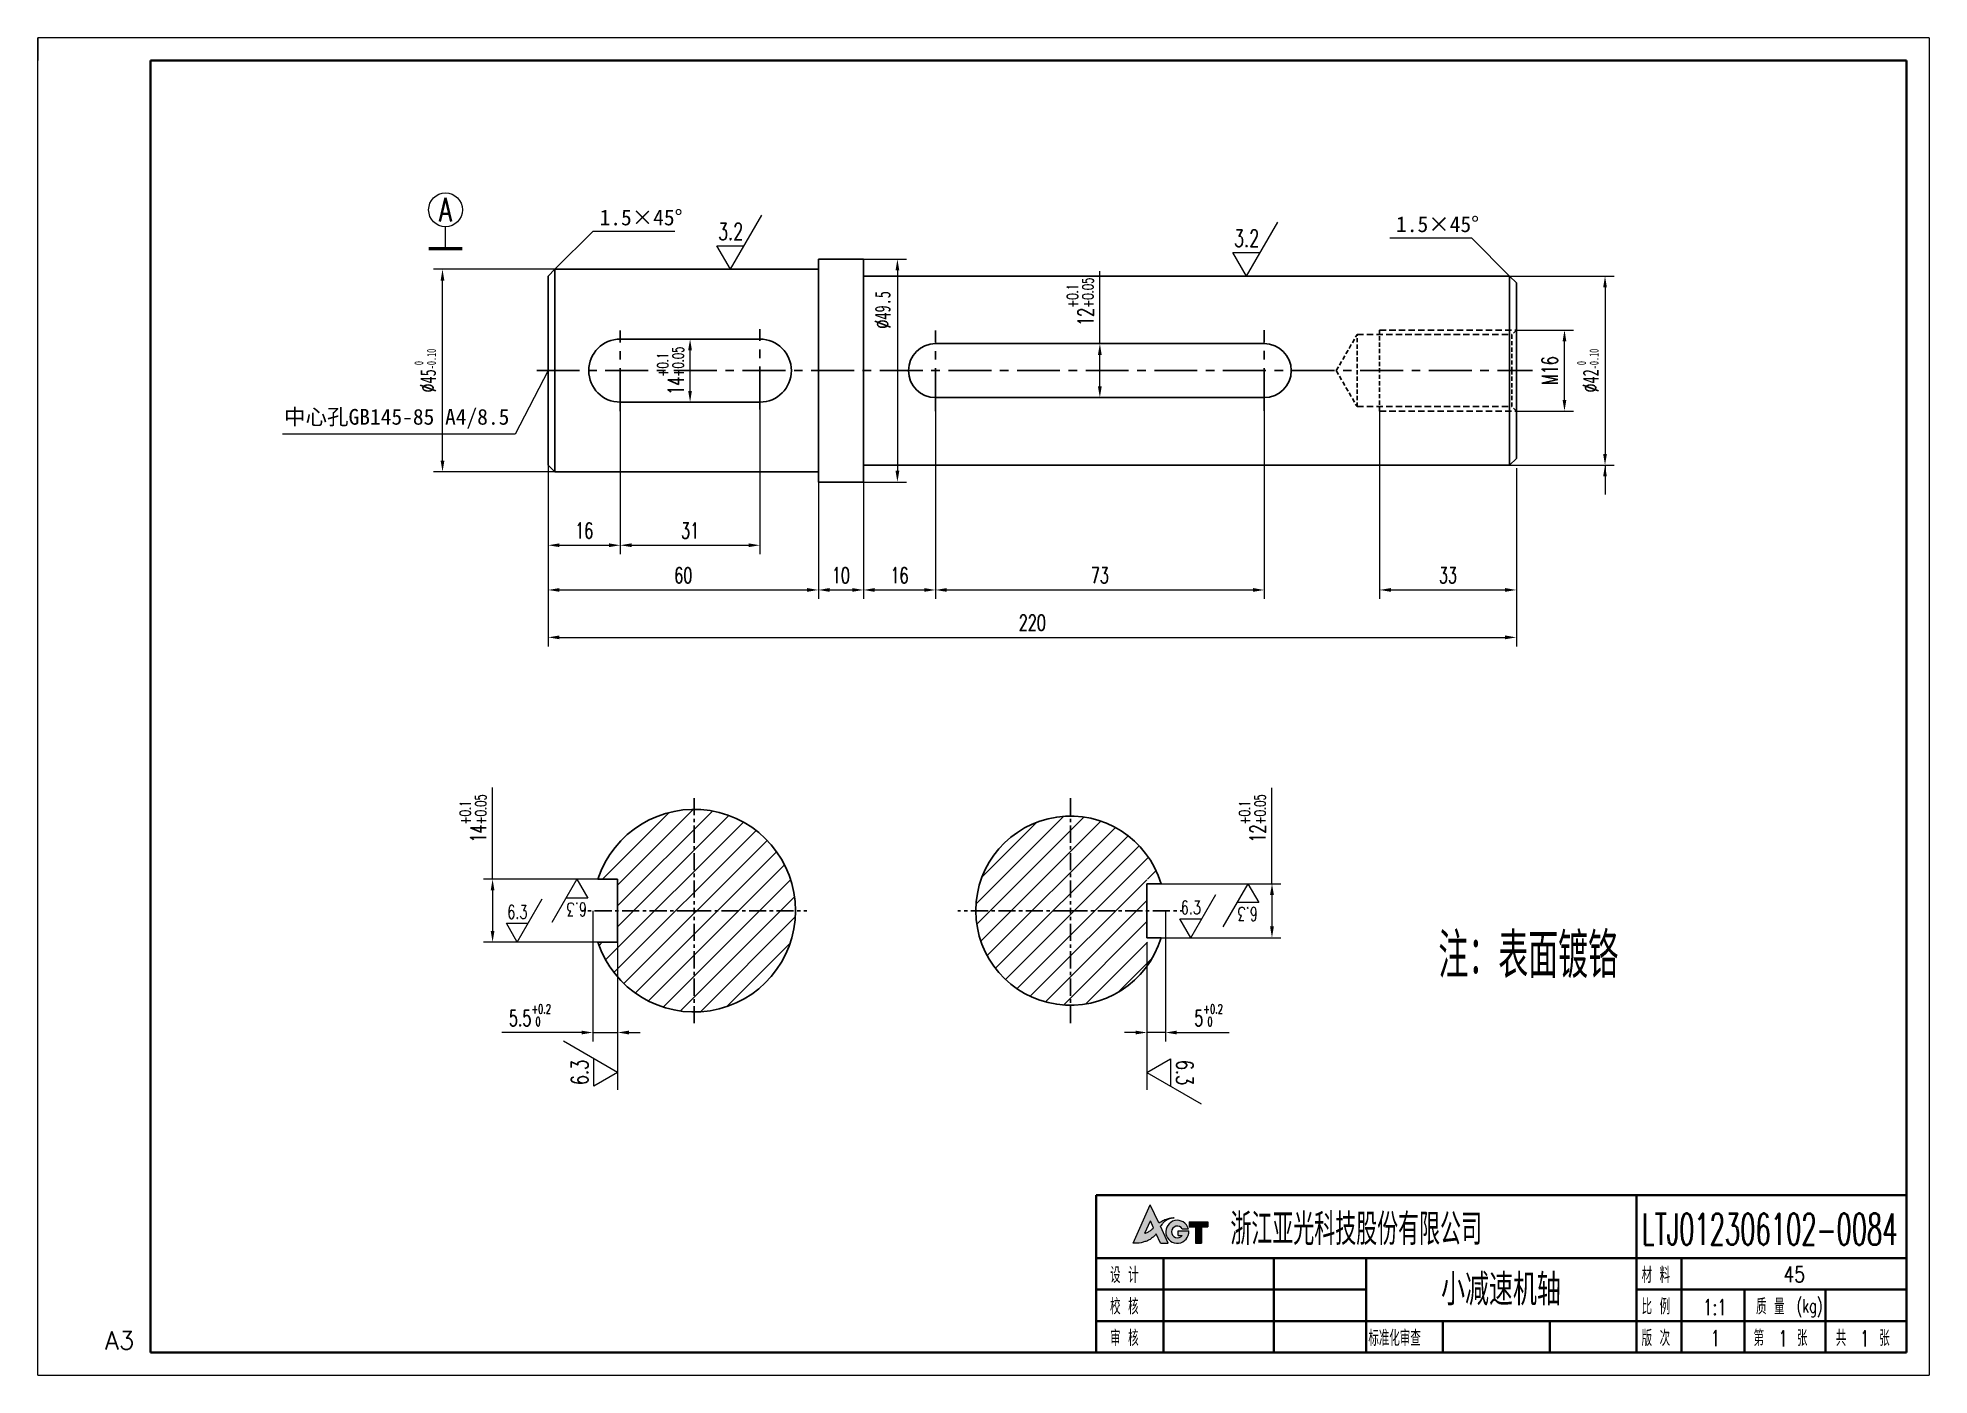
# Model space of a CAD drawing. Header units: millimetres. Extents: x -25 to 395, y -5 to 292.
import ezdxf
from ezdxf.enums import TextEntityAlignment as Align

# ---------------------------------------------------------------- set-up
doc = ezdxf.new("R2010")
doc.units = ezdxf.units.MM
doc.header["$LTSCALE"] = 0.3
for name, pattern in [('CENTER', [50.8, 31.75, -6.35, 6.35, -6.35]), ('DASHED', [19.05, 12.7, -6.35]), ('HIDDEN2', [4.7625, 3.175, -1.5875])]:
    doc.linetypes.add(name, pattern=pattern)
doc.layers.add('LAYER1', color=1, linetype='CENTER')
doc.layers.add('LAYER2', color=5, linetype='HIDDEN2')
doc.layers.add('YGJ不打印图层', color=250, linetype='Continuous', lineweight=35, plot=False)
for name, color, linetype, lineweight in [('YGJ波浪线', 3, 'Continuous', 15), ('YGJ粗实线', 7, 'Continuous', 35), ('YGJ细实线', 3, 'Continuous', 15), ('YGJ细虚线', 2, 'DASHED', 15), ('尺寸线', 4, 'Continuous', 15), ('文字层', 7, 'Continuous', 15), ('细实线', 2, 'Continuous', 15)]:
    doc.layers.add(name, color=color, linetype=linetype, lineweight=lineweight)
doc.styles.add('HC_GBDIM', font='romans', dxfattribs={"width": 0.667, "bigfont": 'gbcbig'})
doc.styles.get("Standard").update_dxf_attribs({"font": 'simsun.ttc'})
doc.styles.add('标准', font='romans.shx', dxfattribs={"width": 0.7, "bigfont": 'hzdx.shx'})
doc.dimstyles.new('HC_GBDIM', dxfattribs={"dimtxt": 3.5, "dimasz": 2.5, "dimexe": 2, "dimexo": 0, "dimgap": 1.5, "dimtad": 1, "dimdec": 1, "dimzin": 0, "dimdsep": 46, "dimtxsty": 'HC_GBDIM', "dimcen": 2.5, "dimclrd": 130, "dimclre": 130, "dimclrt": 3, "dimadec": 0, "dimazin": 0, "dimtfac": 0.714286, "dimtdec": 1, "dimtmove": 0, "dimatfit": 3, "dimfxl": 1, "dimtzin": 0, "dimlwd": -1, "dimlwe": -1, "dimarcsym": 0})
pattern_1 = [(45, (-973.3192, -56.192), (-2.327458, 2.327458), [])]

msp = doc.modelspace()

# ---------------------------------------------------------------- texts
at = {"layer": 'YGJ细实线', "char_height": 3.5, "attachment_point": 1}
for s, insert, width in [('1.5×45%%D', (99.742, 253.854), 25), ('1.5×45%%D', (276.618, 252.354), 25), ('中心孔GB145-85 A4/8.5', (29.676, 209.581), 70)]:
    msp.add_mtext(s, dxfattribs=dict(at, insert=insert, width=width))
at = {"layer": '文字层', "style": '标准', "width": 0.7}
msp.add_text('A', height=5.25, dxfattribs=at).set_placement((65.54, 253.804), align=Align.MIDDLE)
at = {"layer": '细实线', "ltscale": 1.333333, "insert": (286.01, 93.178), "char_height": 10, "width": 2245.49302, "attachment_point": 1, "style": '标准'}
msp.add_mtext('注：表面镀铬 {\\Fﾷￂￋￎ_GB2312,hzdx.shx|c134;     }', dxfattribs=at)

# ---------------------------------------------------------------- blocks, each defined once
blk = doc.blocks.new('*U351')
at = {"layer": 'YGJ粗实线'}
for p, q in [((0, 0), (0, 287)), ((390, 287), (0, 287)), ((390, 287), (390, 0)), ((0, 0), (390, 0))]:
    blk.add_line(p, q, dxfattribs=at)
at = {"layer": 'YGJ细实线'}
for p, q in [((-25, -5), (-25, 292)), ((395, 292), (-25, 292)), ((-25, 292), (-25, 287)), ((395, 292), (395, -5)), ((-25, -5), (-25, 0)), ((-25, -5), (395, -5)), ((-25, -5), (0, -5))]:
    blk.add_line(p, q, dxfattribs=at)
at = {"layer": 'YGJ细虚线', "style": 'HC_GBDIM'}
blk.add_text('A3', height=4, dxfattribs=at).set_placement((-6.82, 2.72), align=Align.MIDDLE)
blk = doc.blocks.new('图标')
at = {"layer": 'YGJ细实线', "true_color": 0x0194a4}
h = blk.add_hatch(color=134, dxfattribs=at)
h.dxf.hatch_style = 1
edge = h.paths.add_edge_path()
edge.add_line((3171, -778.12), (3171.97, -780.18))
edge.add_line((3171.97, -780.18), (3173.62, -780.18))
edge.add_line((3173.62, -780.18), (3171.94, -776.47))
edge.add_spline(control_points=[(3171.94, -776.47), (3172.04, -776.33), (3172.28, -776.01), (3172.66, -775.54), (3173.17, -775.17), (3173.69, -774.88), (3174.3, -774.67), (3174.74, -774.61), (3174.99, -774.57)], knot_values=[0, 0, 0, 0, 0.506127, 1.21303, 1.808166, 2.393737, 2.961146, 3.730688, 3.730688, 3.730688, 3.730688], degree=3, periodic=0)
edge.add_spline(control_points=[(3174.99, -774.57), (3174.82, -774.57), (3174.47, -774.56), (3173.96, -774.65), (3173.44, -774.78), (3172.96, -774.98), (3172.46, -775.19), (3172.01, -775.44), (3171.7, -775.62), (3171.54, -775.71)], knot_values=[0, 0, 0, 0, 0.51474, 1.050592, 1.532108, 2.126606, 2.609842, 3.144291, 3.68733, 3.68733, 3.68733, 3.68733], degree=3, periodic=0)
edge.add_line((3171.54, -775.71), (3169.66, -771.68))
edge.add_line((3169.66, -771.68), (3165.83, -780.24))
edge.add_spline(control_points=[(3165.83, -780.24), (3166.43, -780.23), (3167.33, -780.21), (3168.46, -779.89), (3169.27, -779.6), (3169.96, -779.12), (3170.58, -778.65), (3170.88, -778.27), (3171, -778.12)], knot_values=[0, 0, 0, 0, 1.794018, 2.686483, 3.50397, 4.356695, 5.212459, 5.80159, 5.80159, 5.80159, 5.80159], degree=3, periodic=0)
edge = h.paths.add_edge_path(flags=16)
edge.add_spline(control_points=[(3170.4, -776.84), (3170.28, -776.94), (3170.07, -777.1), (3169.76, -777.36), (3169.45, -777.56), (3169.12, -777.78), (3168.79, -777.93), (3168.56, -777.98), (3168.46, -778.01)], knot_values=[0, 0, 0, 0, 0.461656, 0.781514, 1.214544, 1.57739, 1.966104, 2.284035, 2.284035, 2.284035, 2.284035], degree=3, periodic=0)
edge.add_line((3168.46, -778.01), (3169.69, -775.27))
edge.add_line((3169.69, -775.27), (3170.4, -776.84))
h = blk.add_hatch(color=134, dxfattribs=at)
h.dxf.hatch_style = 1
h.paths.add_polyline_path([(3178.21, -777.51), (3175.84, -777.51), (3175.84, -778.49), (3176.72, -778.49, -3.223034), (3176.78, -777.02), (3178.12, -777.02, 2.021246), (3175.66, -780.24, 0.434957)])
h = blk.add_hatch(color=134, dxfattribs=at)
h.dxf.hatch_style = 1
h.paths.add_polyline_path([(3178.27, -776.35), (3178.27, -776.62), (3179.71, -776.62), (3179.71, -780.24), (3181.02, -780.24), (3181.02, -776.62), (3182.47, -776.62), (3182.47, -775.51), (3178.27, -775.51)])
at = {"layer": 'YGJ细实线', "color": 134, "true_color": 0x0194a4}
for p, q in [((3165.83, -780.24), (3169.66, -771.68)), ((3171.54, -775.71), (3169.66, -771.68)), ((3168.46, -778.01), (3169.69, -775.27)), ((3170.4, -776.84), (3169.69, -775.27)), ((3173.62, -780.18), (3171.94, -776.47)), ((3178.27, -775.51), (3182.47, -775.51)), ((3178.27, -775.51), (3178.27, -776.35)), ((3178.27, -775.51), (3178.27, -776.62)), ((3178.27, -776.62), (3179.71, -776.62)), ((3179.71, -776.62), (3179.71, -780.24)), ((3181.02, -776.62), (3182.47, -776.62)), ((3181.02, -776.62), (3181.02, -780.24)), ((3182.47, -775.51), (3182.47, -776.62)), ((3171.97, -780.18), (3171, -778.12)), ((3171.97, -780.18), (3173.62, -780.18)), ((3175.84, -778.49), (3175.84, -777.51)), ((3175.84, -777.51), (3178.21, -777.51)), ((3175.84, -778.49), (3176.72, -778.49)), ((3176.78, -777.02), (3178.12, -777.02)), ((3179.71, -780.24), (3181.02, -780.24))]:
    blk.add_line(p, q, dxfattribs=at)
for centre, radius, start, end in [((3175.66, -777.69), 2.55, 15.2946, 4.0279), ((3175.68, -777.72), 1.3, 32.4416, 323.4921)]:
    blk.add_arc(centre, radius, start, end, dxfattribs=at)
for points in [[(3168.46, -778.01), (3168.77, -777.92), (3169.12, -777.77), (3169.43, -777.57), (3169.79, -777.33), (3170.03, -777.13), (3170.4, -776.84)], [(3171.54, -775.71), (3172.01, -775.44), (3172.48, -775.19), (3172.92, -774.99), (3173.48, -774.78), (3173.95, -774.66), (3174.48, -774.58), (3174.99, -774.57)], [(3174.99, -774.57), (3174.23, -774.71), (3173.7, -774.9), (3173.18, -775.17), (3172.71, -775.53), (3172.24, -776.07), (3171.94, -776.47)], [(3171, -778.12), (3170.62, -778.57), (3169.96, -779.12), (3169.24, -779.58), (3168.48, -779.88), (3167.62, -780.11), (3165.83, -780.24)]]:
    blk.add_spline(points, degree=3, dxfattribs=at)
blk = doc.blocks.new('HC_BTL_BLK')
at = {"layer": 'YGJ不打印图层'}
for p, q in [((-140.5, 21), (-140.5, 0)), ((-79.27, 7), (-79.27, 0))]:
    blk.add_line(p, q, dxfattribs=at)
at = {"layer": 'YGJ粗实线'}
for p, q in [((-180, 35), (0, 35)), ((-180, 35), (-180, 0)), ((-60, 35), (-60, 0)), ((0, 0), (0, 35)), ((-180, 21), (-60, 21)), ((-165, 21), (-165, 0)), ((-120, 21), (-120, 0)), ((-60, 21), (0, 21)), ((-50, 7), (-50, 21)), ((-120, 14), (-180, 14)), ((0, 14), (-60, 14)), ((-36, 7), (-36, 14)), ((-18, 7), (-18, 14)), ((-120, 7), (-180, 7)), ((-60, 7), (-120, 7)), ((-103, 7), (-103, 0)), ((0, 7), (-60, 7)), ((-60, 7), (-60, 0)), ((-60, 7), (-60, 0)), ((-50, 0), (-50, 7)), ((-36, 0), (-36, 7)), ((-18, 0), (-18, 7)), ((-180, 0), (0, 0))]:
    blk.add_line(p, q, dxfattribs=at)
at = {"layer": 'YGJ细实线'}
blk.add_blockref('图标', (-3337.63, 804.53), dxfattribs=at)
at = {"layer": 'YGJ粗实线', "style": '标准', "width": 0.7}
for s, height, p in [('设 计', 3.5, (-176.89, 15.48)), ('材 料', 3.5, (-58.86, 15.48)), ('校 核', 3.5, (-176.89, 8.48)), ('比 例', 3.5, (-58.86, 8.48)), ('质 量', 3.5, (-33.44, 8.48)), ('(kg)', 3, (-24.46, 8.9)), ('审 核', 3.5, (-176.89, 1.48)), ('标准化审查', 3.5, (-119.53, 1.48)), ('版 次', 3.5, (-58.86, 1.48)), ('第    张', 3.5, (-33.99, 1.48)), ('共    张', 3.5, (-15.73, 1.48))]:
    blk.add_text(s, height=height, dxfattribs=at).set_placement(p)
at = {"layer": 'YGJ粗实线', "style": '标准'}
for tag, p, width in [('设计', (-163.61, 15.42), 0.7), ('设计日期', (-139.9, 15.53), 0.5), ('校核', (-163.62, 8.27), 0.7), ('校核日期', (-139.91, 8.15), 0.5), ('审核', (-163.9, 1.17), 0.7), ('审核日期', (-139.93, 1.47), 0.5), ('标准化', (-102.02, 1.32), 0.7), ('标准化日期', (-78.22, 1.4), 0.5)]:
    blk.add_attdef(tag, p, '', height=3.5, dxfattribs=dict(at, width=width))
at = {"layer": 'YGJ细虚线', "style": '标准', "width": 0.7}
blk.add_text('浙江亚光科技股份有限公司', height=7, dxfattribs=at).set_placement((-150.17, 23.91))
at = {"layer": 'YGJ细虚线', "style": '标准'}
blk.add_attdef('图样代号', text='', height=7, dxfattribs=at).set_placement((-58.84, 23.93), (-2.02, 23.93), align=Align.FIT)
blk.add_attdef('图样名称', text='', height=7, rotation=359.9203, dxfattribs=at).set_placement((-118.11, 10.54), (-62.08, 10.46), align=Align.FIT)
at = {"layer": 'YGJ细虚线', "color": 2, "style": '标准'}
blk.add_attdef('材料名称', text='', height=3.5, dxfattribs=at).set_placement((-48.51, 15.65), (-1.4, 15.65), align=Align.FIT)
at = {"layer": 'YGJ细虚线', "style": '标准', "width": 0.7}
for tag, p in [('比例', (-42.58, 8.34)), ('版本号', (-42.46, 1.45)), ('页码', (-27.44, 1.39)), ('页数', (-9.32, 1.39))]:
    blk.add_attdef(tag, text='', height=3.5, dxfattribs=at).set_placement(p, align=Align.CENTER)
at = {"layer": 'YGJ细虚线', "color": 2, "style": '标准', "width": 0.7}
blk.add_attdef('重量', text='', height=3.5, dxfattribs=at).set_placement((-9.41, 8.55), align=Align.CENTER)
blk = doc.blocks.new('*D563')
at = {"layer": 'Defpoints', "color": 0}
for p in [(99.36, 105.15), (75.98, 91.15), (99.36, 91.15)]:
    blk.add_point(p, dxfattribs=at)
at = {"layer": 'YGJ细实线', "color": 130}
for p, q in [((75.98, 105.15), (75.98, 125.5)), ((99.36, 105.15), (73.98, 105.15)), ((75.98, 102.65), (75.98, 93.65)), ((99.36, 91.15), (73.98, 91.15))]:
    blk.add_line(p, q, dxfattribs=at)
for points in [[(76.4, 102.65), (75.57, 102.65), (75.98, 105.15)], [(75.57, 93.65), (76.4, 93.65), (75.98, 91.15)]]:
    blk.add_solid(points, dxfattribs=at)
at = {"layer": 'YGJ细实线', "color": 3, "insert": (71.63, 118.65), "char_height": 3.5, "attachment_point": 5, "rotation": 90, "style": 'HC_GBDIM'}
blk.add_mtext('14{}{{\\H0.7x;{\\S+0.1^ +0.05;}}{}}', dxfattribs=at)
blk = doc.blocks.new('*D461')
at = {"layer": 'Defpoints', "color": 0}
for p in [(98.25, 98.15), (103.75, 91.15), (103.75, 71.1)]:
    blk.add_point(p, dxfattribs=at)
at = {"layer": 'YGJ细实线', "color": 130}
for p, q in [((98.25, 98.15), (98.25, 69.1)), ((103.75, 91.15), (103.75, 69.1)), ((95.75, 71.1), (78.04, 71.1)), ((98.25, 71.1), (103.75, 71.1)), ((106.25, 71.1), (108.75, 71.1))]:
    blk.add_line(p, q, dxfattribs=at)
for points in [[(95.75, 70.68), (95.75, 71.51), (98.25, 71.1)], [(106.25, 71.51), (106.25, 70.68), (103.75, 71.1)]]:
    blk.add_solid(points, dxfattribs=at)
at = {"layer": 'YGJ细实线', "color": 3, "insert": (84.28, 74.93), "char_height": 3.5, "attachment_point": 5, "style": 'HC_GBDIM'}
blk.add_mtext('5.5\\H2;\\S+0.2^  0', dxfattribs=at)
blk = doc.blocks.new('*D462')
at = {"layer": 'Defpoints', "color": 0}
for p in [(104.34, 218.09), (88.34, 197.09), (104.34, 179.31)]:
    blk.add_point(p, dxfattribs=at)
at = {"layer": 'YGJ细实线', "color": 130}
for p, q in [((104.34, 218.09), (104.34, 177.31)), ((88.34, 197.09), (88.34, 177.31)), ((90.84, 179.31), (101.84, 179.31))]:
    blk.add_line(p, q, dxfattribs=at)
for points in [[(90.84, 179.73), (90.84, 178.9), (88.34, 179.31)], [(101.84, 178.9), (101.84, 179.73), (104.34, 179.31)]]:
    blk.add_solid(points, dxfattribs=at)
at = {"layer": 'YGJ细实线', "color": 3, "insert": (96.34, 182.56), "char_height": 3.5, "attachment_point": 5, "style": 'HC_GBDIM'}
blk.add_mtext('16', dxfattribs=at)
blk = doc.blocks.new('*D463')
at = {"layer": 'Defpoints', "color": 0}
for p in [(104.34, 209.11), (135.34, 209.45), (135.34, 179.31)]:
    blk.add_point(p, dxfattribs=at)
at = {"layer": 'YGJ细实线', "color": 130}
for p, q in [((104.34, 209.11), (104.34, 177.31)), ((135.34, 209.45), (135.34, 177.31)), ((106.84, 179.31), (132.84, 179.31))]:
    blk.add_line(p, q, dxfattribs=at)
for points in [[(106.84, 179.73), (106.84, 178.9), (104.34, 179.31)], [(132.84, 178.9), (132.84, 179.73), (135.34, 179.31)]]:
    blk.add_solid(points, dxfattribs=at)
at = {"layer": 'YGJ细实线', "color": 3, "insert": (119.84, 182.56), "char_height": 3.5, "attachment_point": 5, "style": 'HC_GBDIM'}
blk.add_mtext('31', dxfattribs=at)
blk = doc.blocks.new('*D464')
at = {"layer": 'Defpoints', "color": 0}
for p in [(88.34, 197.09), (148.34, 193.34), (148.34, 169.38)]:
    blk.add_point(p, dxfattribs=at)
at = {"layer": 'YGJ细实线', "color": 130}
for p, q in [((88.34, 197.09), (88.34, 167.38)), ((148.34, 193.34), (148.34, 167.38)), ((90.84, 169.38), (145.84, 169.38))]:
    blk.add_line(p, q, dxfattribs=at)
for points in [[(90.84, 169.8), (90.84, 168.97), (88.34, 169.38)], [(145.84, 168.97), (145.84, 169.8), (148.34, 169.38)]]:
    blk.add_solid(points, dxfattribs=at)
at = {"layer": 'YGJ细实线', "color": 3, "insert": (118.34, 172.63), "char_height": 3.5, "attachment_point": 5, "style": 'HC_GBDIM'}
blk.add_mtext('60', dxfattribs=at)
blk = doc.blocks.new('*D465')
at = {"layer": 'Defpoints', "color": 0}
for p in [(158.34, 193.34), (148.34, 192.71), (158.34, 169.38)]:
    blk.add_point(p, dxfattribs=at)
at = {"layer": 'YGJ细实线', "color": 130}
for p, q in [((158.34, 193.34), (158.34, 167.38)), ((148.34, 192.71), (148.34, 167.38)), ((150.84, 169.38), (155.84, 169.38))]:
    blk.add_line(p, q, dxfattribs=at)
for points in [[(150.84, 169.8), (150.84, 168.97), (148.34, 169.38)], [(155.84, 168.97), (155.84, 169.8), (158.34, 169.38)]]:
    blk.add_solid(points, dxfattribs=at)
at = {"layer": 'YGJ细实线', "color": 3, "insert": (153.34, 172.63), "char_height": 3.5, "attachment_point": 5, "style": 'HC_GBDIM'}
blk.add_mtext('10', dxfattribs=at)
blk = doc.blocks.new('*D466')
at = {"layer": 'Defpoints', "color": 0}
for p in [(88.34, 197.09), (303.34, 196.46), (303.34, 158.85)]:
    blk.add_point(p, dxfattribs=at)
at = {"layer": 'YGJ细实线', "color": 130}
for p, q in [((88.34, 197.09), (88.34, 156.85)), ((303.34, 196.46), (303.34, 156.85)), ((90.84, 158.85), (300.84, 158.85))]:
    blk.add_line(p, q, dxfattribs=at)
for points in [[(90.84, 159.27), (90.84, 158.43), (88.34, 158.85)], [(300.84, 158.43), (300.84, 159.27), (303.34, 158.85)]]:
    blk.add_solid(points, dxfattribs=at)
at = {"layer": 'YGJ细实线', "color": 3, "insert": (195.84, 162.1), "char_height": 3.5, "attachment_point": 5, "style": 'HC_GBDIM'}
blk.add_mtext('220', dxfattribs=at)
blk = doc.blocks.new('*D467')
at = {"layer": 'Defpoints', "color": 0}
for p in [(174.34, 209.11), (158.34, 193.34), (174.34, 169.38)]:
    blk.add_point(p, dxfattribs=at)
at = {"layer": 'YGJ细实线', "color": 130}
for p, q in [((174.34, 209.11), (174.34, 167.38)), ((158.34, 193.34), (158.34, 167.38)), ((160.84, 169.38), (171.84, 169.38))]:
    blk.add_line(p, q, dxfattribs=at)
for points in [[(160.84, 169.8), (160.84, 168.97), (158.34, 169.38)], [(171.84, 168.97), (171.84, 169.8), (174.34, 169.38)]]:
    blk.add_solid(points, dxfattribs=at)
at = {"layer": 'YGJ细实线', "color": 3, "insert": (166.34, 172.63), "char_height": 3.5, "attachment_point": 5, "style": 'HC_GBDIM'}
blk.add_mtext('16', dxfattribs=at)
blk = doc.blocks.new('*D468')
at = {"layer": 'Defpoints', "color": 0}
for p in [(174.34, 208.48), (247.34, 209.13), (247.34, 169.38)]:
    blk.add_point(p, dxfattribs=at)
at = {"layer": 'YGJ细实线', "color": 130}
for p, q in [((174.34, 208.48), (174.34, 167.38)), ((247.34, 209.13), (247.34, 167.38)), ((176.84, 169.38), (244.84, 169.38))]:
    blk.add_line(p, q, dxfattribs=at)
for points in [[(176.84, 169.8), (176.84, 168.97), (174.34, 169.38)], [(244.84, 168.97), (244.84, 169.8), (247.34, 169.38)]]:
    blk.add_solid(points, dxfattribs=at)
at = {"layer": 'YGJ细实线', "color": 3, "insert": (210.84, 172.63), "char_height": 3.5, "attachment_point": 5, "style": 'HC_GBDIM'}
blk.add_mtext('73', dxfattribs=at)
blk = doc.blocks.new('*D469')
at = {"layer": 'Defpoints', "color": 0}
for p in [(303.34, 227.09), (314.02, 227.09), (303.34, 209.09)]:
    blk.add_point(p, dxfattribs=at)
at = {"layer": 'YGJ细实线', "color": 130}
for p, q in [((303.34, 227.09), (316.02, 227.09)), ((314.02, 211.59), (314.02, 224.59)), ((303.34, 209.09), (316.02, 209.09))]:
    blk.add_line(p, q, dxfattribs=at)
for points in [[(314.43, 224.59), (313.6, 224.59), (314.02, 227.09)], [(313.6, 211.59), (314.43, 211.59), (314.02, 209.09)]]:
    blk.add_solid(points, dxfattribs=at)
at = {"layer": 'YGJ细实线', "color": 3, "insert": (310.77, 218.09), "char_height": 3.5, "attachment_point": 5, "rotation": 90, "style": 'HC_GBDIM'}
blk.add_mtext('M16', dxfattribs=at)
blk = doc.blocks.new('*D470')
at = {"layer": 'Defpoints', "color": 0}
for p in [(272.96, 209.09), (303.34, 195.84), (303.34, 169.38)]:
    blk.add_point(p, dxfattribs=at)
at = {"layer": 'YGJ细实线', "color": 130}
for p, q in [((272.96, 209.09), (272.96, 167.38)), ((303.34, 195.84), (303.34, 167.38)), ((275.46, 169.38), (300.84, 169.38))]:
    blk.add_line(p, q, dxfattribs=at)
for points in [[(275.46, 169.8), (275.46, 168.97), (272.96, 169.38)], [(300.84, 168.97), (300.84, 169.8), (303.34, 169.38)]]:
    blk.add_solid(points, dxfattribs=at)
at = {"layer": 'YGJ细实线', "color": 3, "insert": (288.15, 172.63), "char_height": 3.5, "attachment_point": 5, "style": 'HC_GBDIM'}
blk.add_mtext('33', dxfattribs=at)
blk = doc.blocks.new('*D471')
at = {"layer": 'Defpoints', "color": 0}
for p in [(301.84, 239.09), (301.84, 197.09), (323.02, 197.09)]:
    blk.add_point(p, dxfattribs=at)
at = {"layer": 'YGJ细实线', "color": 130}
for p, q in [((301.84, 239.09), (325.02, 239.09)), ((323.02, 236.59), (323.02, 199.59)), ((301.84, 197.09), (325.02, 197.09))]:
    blk.add_line(p, q, dxfattribs=at)
for points in [[(323.43, 236.59), (322.6, 236.59), (323.02, 239.09)], [(322.6, 199.59), (323.43, 199.59), (323.02, 197.09)]]:
    blk.add_solid(points, dxfattribs=at)
at = {"layer": 'YGJ细实线', "color": 3, "insert": (319.18, 218.09), "char_height": 3.5, "attachment_point": 5, "rotation": 90, "style": 'HC_GBDIM'}
blk.add_mtext('\\Ftxt.shx;%%c\\f仿宋_GB2312|b0|i0|c134|p49;42\\H2;\\S 0^ -0.10;', dxfattribs=at)
blk = doc.blocks.new('*D472')
at = {"layer": 'Defpoints', "color": 0}
for p in [(158.34, 242.84), (158.34, 193.34), (165.88, 193.34)]:
    blk.add_point(p, dxfattribs=at)
at = {"layer": 'YGJ细实线', "color": 130}
for p, q in [((158.34, 242.84), (167.88, 242.84)), ((165.88, 240.34), (165.88, 195.84)), ((158.34, 193.34), (167.88, 193.34))]:
    blk.add_line(p, q, dxfattribs=at)
for points in [[(166.3, 240.34), (165.46, 240.34), (165.88, 242.84)], [(165.46, 195.84), (166.3, 195.84), (165.88, 193.34)]]:
    blk.add_solid(points, dxfattribs=at)
at = {"layer": 'YGJ细实线', "color": 3, "insert": (162.63, 231.59), "char_height": 3.5, "attachment_point": 5, "rotation": 90, "style": 'HC_GBDIM'}
blk.add_mtext('\\Ftxt.shx;%%c\\f仿宋_GB2312|b0|i0|c134|p49;49.5', dxfattribs=at)
blk = doc.blocks.new('*D473')
at = {"layer": 'Defpoints', "color": 0}
for p in [(64.87, 240.59), (89.84, 240.59), (89.84, 195.59)]:
    blk.add_point(p, dxfattribs=at)
at = {"layer": 'YGJ细实线', "color": 130}
for p, q in [((89.84, 240.59), (62.87, 240.59)), ((64.87, 198.09), (64.87, 238.09)), ((89.84, 195.59), (62.87, 195.59))]:
    blk.add_line(p, q, dxfattribs=at)
for points in [[(65.28, 238.09), (64.45, 238.09), (64.87, 240.59)], [(64.45, 198.09), (65.28, 198.09), (64.87, 195.59)]]:
    blk.add_solid(points, dxfattribs=at)
at = {"layer": 'YGJ细实线', "color": 3, "insert": (61.03, 218.09), "char_height": 3.5, "attachment_point": 5, "rotation": 90, "style": 'HC_GBDIM'}
blk.add_mtext('\\Ftxt.shx;%%c\\f仿宋_GB2312|b0|i0|c134|p49;45\\H2;\\S 0^ -0.10;', dxfattribs=at)
blk = doc.blocks.new('*D564')
at = {"layer": 'Defpoints', "color": 0}
for p in [(224.42, 104.15), (224.42, 92.15), (249.06, 92.15)]:
    blk.add_point(p, dxfattribs=at)
at = {"layer": 'YGJ细实线', "color": 130}
for p, q in [((249.06, 104.15), (249.06, 125.45)), ((224.42, 104.15), (251.06, 104.15)), ((249.06, 101.65), (249.06, 94.65)), ((224.42, 92.15), (251.06, 92.15))]:
    blk.add_line(p, q, dxfattribs=at)
for points in [[(249.48, 101.65), (248.64, 101.65), (249.06, 104.15)], [(248.64, 94.65), (249.48, 94.65), (249.06, 92.15)]]:
    blk.add_solid(points, dxfattribs=at)
at = {"layer": 'YGJ细实线', "color": 3, "insert": (244.7, 118.65), "char_height": 3.5, "attachment_point": 5, "rotation": 90, "style": 'HC_GBDIM'}
blk.add_mtext('12{}{{\\H0.7x;{\\S+0.1^ +0.05;}}{}}', dxfattribs=at)
blk = doc.blocks.new('*D475')
at = {"layer": 'Defpoints', "color": 0}
for p in [(225.42, 98.15), (221.3, 91.15), (221.3, 71.1)]:
    blk.add_point(p, dxfattribs=at)
at = {"layer": 'YGJ细实线', "color": 130}
for p, q in [((225.42, 98.15), (225.42, 69.1)), ((221.3, 91.15), (221.3, 69.1)), ((218.8, 71.1), (216.3, 71.1)), ((225.42, 71.1), (221.3, 71.1)), ((227.92, 71.1), (239.55, 71.1))]:
    blk.add_line(p, q, dxfattribs=at)
for points in [[(218.8, 70.68), (218.8, 71.51), (221.3, 71.1)], [(227.92, 71.51), (227.92, 70.68), (225.42, 71.1)]]:
    blk.add_solid(points, dxfattribs=at)
at = {"layer": 'YGJ细实线', "color": 3, "insert": (234.98, 74.93), "char_height": 3.5, "attachment_point": 5, "style": 'HC_GBDIM'}
blk.add_mtext('5\\H2;\\S+0.2^  0', dxfattribs=at)
blk = doc.blocks.new('粗糙度')
at = {"layer": '尺寸线'}
for p, q in [((0, 0), (4.62, 8)), ((0, 0), (-2.02, 3.5)), ((-2.02, 3.5), (2.02, 3.5))]:
    blk.add_line(p, q, dxfattribs=at)
at = {"layer": '尺寸线', "lineweight": -3, "style": '标准', "width": 0.7}
blk.add_attdef('粗糙度', text='', height=2.5, dxfattribs=at).set_placement((0.01, 5.6), align=Align.MIDDLE)
blk = doc.blocks.new('*D566')
at = {"layer": 'Defpoints', "color": 0}
for p in [(210.84, 224.09), (210.84, 224.09), (210.84, 212.09)]:
    blk.add_point(p, dxfattribs=at)
at = {"layer": 'YGJ细实线', "color": 130}
for p, q in [((210.84, 224.09), (210.84, 240.2)), ((210.84, 224.09), (208.84, 224.09)), ((210.84, 214.59), (210.84, 221.59)), ((210.84, 212.09), (208.84, 212.09))]:
    blk.add_line(p, q, dxfattribs=at)
for points in [[(211.25, 221.59), (210.42, 221.59), (210.84, 224.09)], [(210.42, 214.59), (211.25, 214.59), (210.84, 212.09)]]:
    blk.add_solid(points, dxfattribs=at)
at = {"layer": 'YGJ细实线', "color": 3, "insert": (206.48, 233.39), "char_height": 3.5, "attachment_point": 5, "rotation": 90, "style": 'HC_GBDIM'}
blk.add_mtext('12{}{{\\H0.7x;{\\S+0.1^ +0.05;}}{}}', dxfattribs=at)
blk = doc.blocks.new('*D567')
at = {"layer": 'Defpoints', "color": 0}
for p in [(119.84, 225.09), (119.84, 225.09), (120.84, 211.09)]:
    blk.add_point(p, dxfattribs=at)
at = {"layer": 'YGJ细实线', "color": 130}
for p, q in [((119.84, 225.09), (117.84, 225.09)), ((119.84, 213.59), (119.84, 222.59)), ((120.84, 211.09), (117.84, 211.09))]:
    blk.add_line(p, q, dxfattribs=at)
for points in [[(120.25, 222.59), (119.42, 222.59), (119.84, 225.09)], [(119.42, 213.59), (120.25, 213.59), (119.84, 211.09)]]:
    blk.add_solid(points, dxfattribs=at)
at = {"layer": 'YGJ细实线', "color": 3, "insert": (115.48, 218.09), "char_height": 3.5, "attachment_point": 5, "rotation": 90, "style": 'HC_GBDIM'}
blk.add_mtext('14{}{{\\H0.7x;{\\S+0.1^ +0.05;}}{}}', dxfattribs=at)

# ---------------------------------------------------------------- dimensions: what is measured, and where the dimension line sits
at = {"layer": 'YGJ细实线'}
for base, p1, p2, text, picture, middle in [((210.838, 224.09), (210.838, 212.09), (210.838, 224.09), '<>{}{{\\H0.7x;{\\S+0.1^ +0.05;}}{}}', '*D566', (206.48, 233.392)), ((323.016, 197.09), (301.838, 239.09), (301.838, 197.09), '\\Ftxt.shx;%%c\\f仿宋_GB2312|b0|i0|c134|p49;42\\H2;\\S 0^ -0.10;', '*D471', (319.183, 218.09)), ((119.838, 225.09), (120.838, 211.09), (119.838, 225.09), '<>{}{{\\H0.7x;{\\S+0.1^ +0.05;}}{}}', '*D567', (115.48, 218.09)), ((314.017, 227.09), (303.338, 209.09), (303.338, 227.09), 'M16', '*D469', (310.767, 218.09))]:
    dim = msp.add_linear_dim(base=base, p1=p1, p2=p2, angle=90, text=text, dimstyle='HC_GBDIM', override={"dimdec": 0, "dimtxsty": 'HC_GBDIM'}, dxfattribs=at)
    dim.commit()
    dim.dimension.update_dxf_attribs({"geometry": picture, "text_midpoint": middle})
for base, p1, p2, angle, text, override, picture, middle in [((64.866, 240.59), (89.838, 195.59), (89.838, 240.59), 90, '\\Ftxt.shx;%%c\\f仿宋_GB2312|b0|i0|c134|p49;45\\H2;\\S 0^ -0.10;', {"dimdec": 0, "dimtxsty": 'HC_GBDIM'}, '*D473', (64.866, 218.09)), ((165.881, 193.34), (158.338, 242.84), (158.338, 193.34), 90, '\\Ftxt.shx;%%c\\f仿宋_GB2312|b0|i0|c134|p49;49.5', {"dimdec": 0, "dimtxsty": 'HC_GBDIM'}, '*D472', (165.881, 231.595)), ((75.984, 91.154), (99.362, 105.154), (99.362, 91.154), 90, '14{}{{\\H0.7x;{\\S+0.1^ +0.05;}}{}}', {"dimdec": 2, "dimtxsty": 'HC_GBDIM'}, '*D563', (75.984, 118.646)), ((249.061, 92.154), (224.424, 104.154), (224.424, 92.154), 270, '12{}{{\\H0.7x;{\\S+0.1^ +0.05;}}{}}', {"dimdec": 2, "dimtxsty": 'HC_GBDIM'}, '*D564', (249.061, 118.646))]:
    dim = msp.add_linear_dim(base=base, p1=p1, p2=p2, angle=angle, text=text, dimstyle='HC_GBDIM', override=override, dxfattribs=at)
    dim.commit()
    dim.dimension.update_dxf_attribs({"geometry": picture, "text_midpoint": middle, "dimtype": 160})
for base, p1, p2, picture, middle in [((104.338, 179.313), (88.338, 197.09), (104.338, 218.09), '*D462', (96.338, 182.563)), ((135.338, 179.313), (104.338, 209.105), (135.338, 209.448), '*D463', (119.838, 182.563)), ((174.338, 169.382), (158.338, 193.34), (174.338, 209.105), '*D467', (166.338, 172.632)), ((247.338, 169.382), (174.338, 208.48), (247.338, 209.126), '*D468', (210.838, 172.632)), ((148.338, 169.382), (88.338, 197.09), (148.338, 193.34), '*D464', (118.338, 172.632)), ((158.338, 169.382), (148.338, 192.715), (158.338, 193.34), '*D465', (153.338, 172.632))]:
    dim = msp.add_linear_dim(base=base, p1=p1, p2=p2, dimstyle='HC_GBDIM', override={"dimdec": 0, "dimtxsty": 'HC_GBDIM'}, dxfattribs=at)
    dim.commit()
    dim.dimension.update_dxf_attribs({"geometry": picture, "text_midpoint": middle})
for base, p1, p2, text, picture, middle in [((303.338, 169.382), (272.957, 209.09), (303.338, 195.84), '33', '*D470', (288.148, 172.632)), ((303.338, 158.85), (88.338, 197.09), (303.338, 196.465), '220', '*D466', (195.838, 162.1))]:
    dim = msp.add_linear_dim(base=base, p1=p1, p2=p2, text=text, dimstyle='HC_GBDIM', override={"dimdec": 0, "dimtxsty": 'HC_GBDIM'}, dxfattribs=at)
    dim.commit()
    dim.dimension.update_dxf_attribs({"geometry": picture, "text_midpoint": middle})
for base, p1, p2, text, picture, middle in [((103.746, 71.096), (98.246, 98.154), (103.746, 91.154), '5.5\\H2;\\S+0.2^  0', '*D461', (84.275, 71.096)), ((221.299, 71.096), (225.417, 98.154), (221.299, 91.154), '5\\H2;\\S+0.2^  0', '*D475', (234.982, 71.096))]:
    dim = msp.add_linear_dim(base=base, p1=p1, p2=p2, text=text, dimstyle='HC_GBDIM', override={"dimdec": 0, "dimtxsty": 'HC_GBDIM'}, dxfattribs=at)
    dim.commit()
    dim.dimension.update_dxf_attribs({"geometry": picture, "text_midpoint": middle, "dimtype": 160})

# ---------------------------------------------------------------- hatches: boundary and pattern name
at = {"layer": 'YGJ细实线', "ltscale": 0.8}
h = msp.add_hatch(dxfattribs=at)
h.set_pattern_fill('ANSI31', color=256, scale=1.0367)
h.set_pattern_definition(pattern_1)
h.paths.add_polyline_path([(120.746, 98.154), (143.246, 98.154, 0.4142136), (120.746, 120.654)])
h.paths.add_polyline_path([(120.746, 75.654, 0.4142136), (143.246, 98.154), (120.746, 98.154)])
h.paths.add_polyline_path([(120.746, 98.154), (103.746, 98.154), (103.746, 91.154), (99.362, 91.154, 0.324311), (120.746, 75.654)])
h.paths.add_polyline_path([(120.746, 120.654, 0.324311), (99.362, 105.154), (103.746, 105.154), (103.746, 98.154), (120.746, 98.154)])
h = msp.add_hatch(dxfattribs=at)
h.set_pattern_fill('ANSI31', color=256, scale=1.0367)
h.set_pattern_definition(pattern_1)
h.paths.add_polyline_path([(204.299, 119.154, 0.4142136), (183.299, 98.154), (204.299, 98.154)])
h.paths.add_polyline_path([(204.299, 98.154), (183.299, 98.154, 0.4142136), (204.299, 77.154)])
h.paths.add_polyline_path([(224.098, 91.154), (221.299, 91.154), (221.299, 98.154), (204.299, 98.154), (204.299, 77.154, 0.3178372)])
h.paths.add_polyline_path([(204.299, 98.154), (221.299, 98.154), (221.299, 105.154), (224.098, 105.154, 0.3178372), (204.299, 119.154)])

# ---------------------------------------------------------------- linework, layer by layer
for p, q in [((88.338, 239.09), (89.838, 240.59)), ((89.838, 240.59), (148.338, 240.59)), ((89.838, 240.59), (89.838, 218.09)), ((148.338, 218.09), (148.338, 242.84)), ((148.338, 242.84), (158.338, 242.84)), ((158.338, 242.84), (158.338, 218.09)), ((88.338, 218.09), (88.338, 239.09)), ((158.338, 239.09), (301.838, 239.09)), ((301.838, 239.09), (301.838, 218.09)), ((301.838, 239.09), (303.338, 237.59)), ((303.338, 237.59), (303.338, 218.09)), ((104.338, 225.09), (135.338, 225.09)), ((174.338, 224.09), (247.338, 224.09)), ((88.338, 218.09), (88.338, 197.09)), ((89.838, 195.59), (89.838, 218.09)), ((148.338, 218.09), (148.338, 193.34)), ((158.338, 193.34), (158.338, 218.09)), ((301.838, 197.09), (301.838, 218.09)), ((303.338, 198.59), (303.338, 218.09)), ((104.338, 211.09), (135.338, 211.09)), ((174.338, 212.09), (247.338, 212.09)), ((301.838, 197.09), (303.338, 198.59)), ((88.338, 197.09), (89.838, 195.59)), ((89.838, 195.59), (148.338, 195.59)), ((148.338, 193.34), (158.338, 193.34)), ((158.338, 197.09), (301.838, 197.09)), ((103.746, 105.154), (103.746, 91.154)), ((221.299, 104.154), (221.299, 92.154))]:
    msp.add_line(p, q)
at = {"ltscale": 0.4}
for p, q in [((103.746, 105.154), (99.362, 105.154)), ((221.299, 104.154), (224.424, 104.154)), ((103.746, 91.154), (99.362, 91.154)), ((221.299, 92.154), (224.424, 92.154))]:
    msp.add_line(p, q, dxfattribs=at)
for centre, radius, start, end in [((104.338, 218.09), 7, 90, 270), ((135.338, 218.09), 7, 270, 90), ((174.338, 218.09), 6, 90, 270), ((247.338, 218.09), 6, 270, 90), ((120.746, 98.154), 22.5, 198.1262, 161.8738), ((204.299, 98.154), 21, 16.60155, 343.39845)]:
    msp.add_arc(centre, radius, start, end)
at = {"layer": 'LAYER1'}
for p, q in [((104.338, 209.105), (104.338, 227.032)), ((135.338, 209.448), (135.338, 227.321)), ((174.338, 209.105), (174.338, 227.032)), ((247.338, 209.126), (247.338, 227.053)), ((85.777, 218.09), (306.884, 218.09))]:
    msp.add_line(p, q, dxfattribs=at)
at = {"layer": 'LAYER1', "ltscale": 0.4}
for p, q in [((120.746, 123.154), (120.746, 98.154)), ((204.299, 123.154), (204.299, 98.154)), ((120.746, 98.154), (95.746, 98.154)), ((120.746, 98.154), (145.746, 98.154)), ((120.746, 73.154), (120.746, 98.154)), ((204.299, 98.154), (179.299, 98.154)), ((204.299, 98.154), (229.299, 98.154)), ((204.299, 73.154), (204.299, 98.154))]:
    msp.add_line(p, q, dxfattribs=at)
at = {"layer": 'LAYER2', "ltscale": 1.5}
for p, q in [((272.957, 227.09), (303.338, 227.09)), ((267.957, 226.09), (302.338, 226.09)), ((267.957, 210.09), (302.338, 210.09)), ((272.957, 209.09), (303.338, 209.09))]:
    msp.add_line(p, q, dxfattribs=at)
at = {"layer": 'LAYER2'}
for p, q in [((272.957, 209.09), (272.957, 227.09)), ((303.338, 227.09), (302.338, 226.09)), ((263.338, 218.09), (267.957, 226.09)), ((267.957, 210.09), (267.957, 226.09)), ((302.338, 226.09), (302.338, 218.09)), ((263.338, 218.09), (267.957, 210.09)), ((302.338, 210.09), (302.338, 218.09)), ((303.338, 209.09), (302.338, 210.09))]:
    msp.add_line(p, q, dxfattribs=at)
at = {"layer": 'YGJ细实线'}
for p, q in [((89.838, 240.59), (98.324, 249.075)), ((98.324, 249.075), (116.477, 249.075)), ((275.199, 247.575), (293.353, 247.575)), ((301.838, 239.09), (293.353, 247.575)), ((88.338, 218.09), (80.971, 203.966)), ((80.971, 203.966), (29.342, 203.966)), ((103.746, 69.846), (103.746, 58.401)), ((221.299, 69.846), (221.299, 58.401))]:
    msp.add_line(p, q, dxfattribs=at)
at = {"layer": '细实线'}
msp.add_line((65.54, 245.169), (65.54, 250.054), dxfattribs=at)
at = {"layer": '细实线', "const_width": 0.75}
msp.add_lwpolyline([(61.79, 245.169), (61.79, 245.169), (69.29, 245.169)], dxfattribs=at)
at = {"layer": '细实线'}
msp.add_circle((65.54, 253.804), 3.75, dxfattribs=at)

# ---------------------------------------------------------------- block references
at = {"layer": 'YGJ波浪线', "ltscale": 0.8}
msp.add_blockref('*U351', (0, 0), dxfattribs=at)
ref = msp.add_blockref('HC_BTL_BLK', (390, 0), dxfattribs=at)
ref.add_attrib('图样名称', '小减速机轴', dxfattribs={"layer": 'YGJ细虚线', "height": 7, "rotation": 359.92028, "style": '标准', "width": 0.8}).set_placement((299.904, 10.502), align=Align.CENTER)
ref.add_attrib('图样代号', 'LTJ012306102-0084', dxfattribs={"layer": 'YGJ细虚线', "height": 7, "style": '标准', "width": 0.511844}).set_placement((331.161, 23.932), (387.976, 23.932), align=Align.FIT)
ref.add_attrib('比例', '1:1', dxfattribs={"layer": 'YGJ细虚线', "height": 3.5, "style": '标准', "width": 0.7}).set_placement((347.422, 8.34), align=Align.CENTER)
ref.add_attrib('页码', '1', dxfattribs={"layer": 'YGJ细虚线', "height": 3.5, "style": '标准', "width": 0.7}).set_placement((362.556, 1.39), align=Align.CENTER)
ref.add_attrib('页数', '1', dxfattribs={"layer": 'YGJ细虚线', "height": 3.5, "style": '标准', "width": 0.7}).set_placement((380.675, 1.39), align=Align.CENTER)
ref.add_attrib('版本号', '1', dxfattribs={"layer": 'YGJ细虚线', "height": 3.5, "style": '标准', "width": 0.7}).set_placement((347.542, 1.454), align=Align.CENTER)
ref.add_attrib('材料名称', '45', dxfattribs={"layer": 'YGJ细虚线', "color": 2, "height": 3.5, "style": '标准', "width": 0.8}).set_placement((365.044, 15.654), align=Align.CENTER)
at = {"layer": '尺寸线'}
for p, xscale, yscale, zscale, values in [((128.838, 240.59), 1.5, 1.5, 1.5, {'粗糙度': '3.2'}), ((243.414, 239.09), 1.5, 1.5, 1.5, {'粗糙度': '3.2'}), ((231.043, 92.154), 1.2, 1.2, 1.2, {'粗糙度': '6.3'}), ((81.481, 91.154), 1.2, 1.2, 1.2, {'粗糙度': '6.3'})]:
    msp.add_blockref('粗糙度', p, dxfattribs=dict(at, xscale=xscale, yscale=yscale, zscale=zscale)).add_auto_attribs(values)
for p, xscale, yscale, zscale, rotation in [((94.704, 105.154), 1.2, 1.2, 1.2, 180), ((243.688, 104.154), 1.2, 1.2, 1.2, 180), ((103.746, 62.216), 1.5, 1.5, 1.5, 90), ((221.299, 62.216), 1.5, 1.5, 1.5, 270)]:
    msp.add_blockref('粗糙度', p, dxfattribs=dict(at, xscale=xscale, yscale=yscale, zscale=zscale, rotation=rotation)).add_auto_attribs({'粗糙度': '6.3'})

msp.set_redraw_order([(e.dxf.handle, doc.entitydb.next_handle()) for e in msp.query("TEXT MTEXT ATTDEF DIMENSION ARC_DIMENSION")])  # texts and dimensions are drawn at this point

# ---------------------------------------------------------------- leaders
at = {"layer": 'YGJ细实线'}
msp.add_leader([(323.016, 197.09), (323.016, 190.598)], dimstyle='HC_GBDIM', override={"dimgap": 1.5, "dimtad": 0}, dxfattribs=at)

doc.saveas('drawing.dxf')
